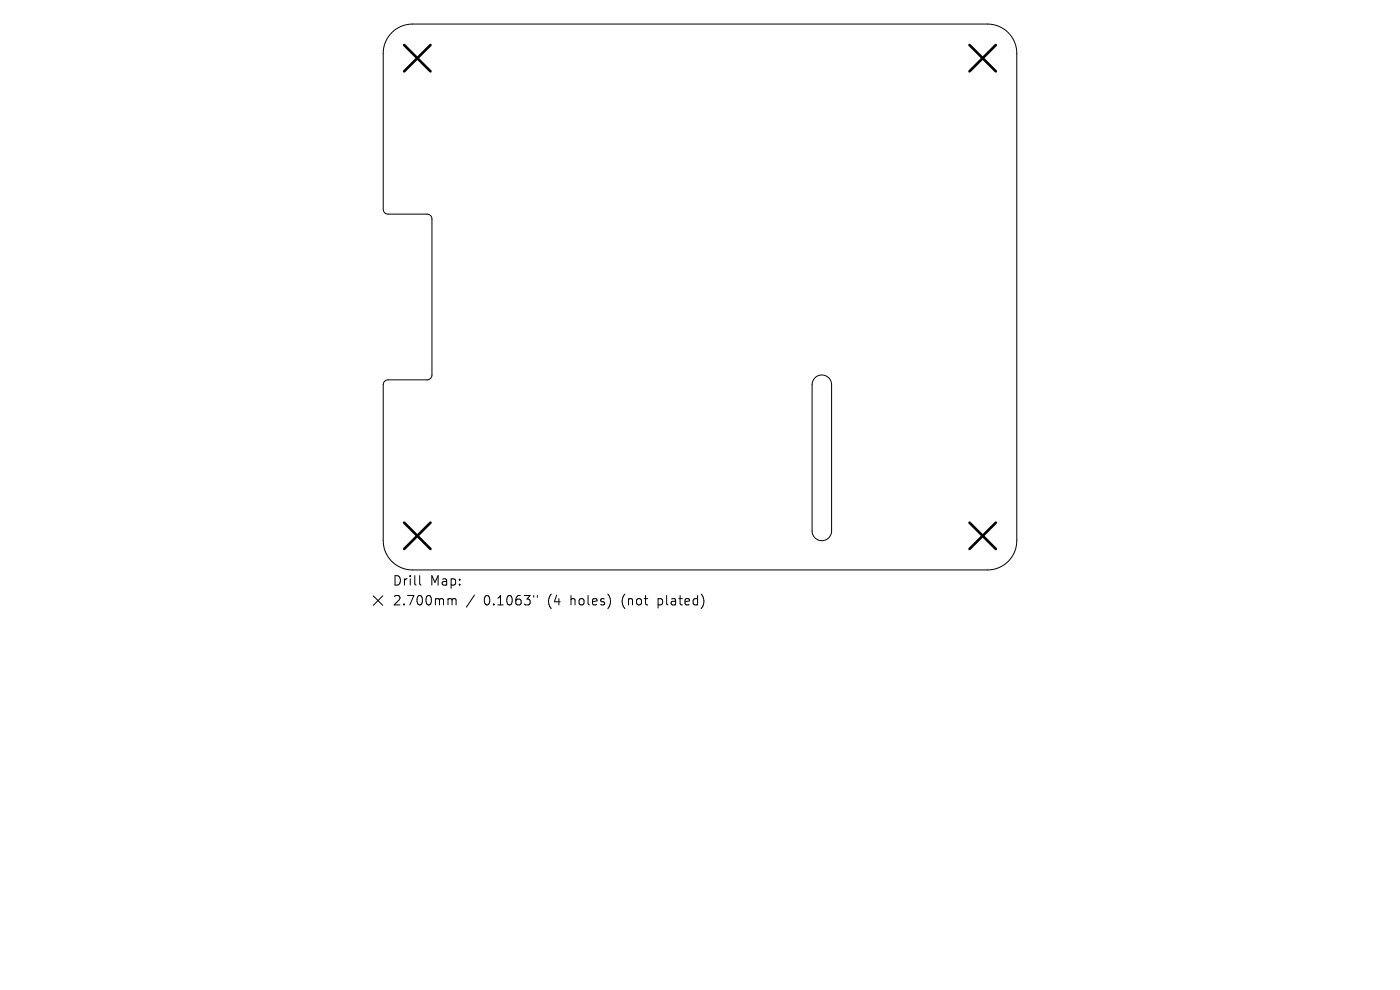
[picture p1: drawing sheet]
<svg xmlns="http://www.w3.org/2000/svg" width="297mm" height="210mm" viewBox="0 0 297 210" stroke-linecap="round" stroke-linejoin="round" font-family="sans-serif">
<defs><g id="words">
<g font-size="2.8">
<text x="83.2" y="124.5">Drill</text>
<text x="91.2" y="124.5">Map:</text>
<text x="83.2" y="128.7">2.700mm</text>
<text x="102.6" y="128.7">0.1063&quot;</text>
<text x="116.4" y="128.7">(4</text>
<text x="121.3" y="128.7">holes)</text>
<text x="132.4" y="128.7">(not</text>
<text x="140.2" y="128.7">plated)</text>
</g>
</g></defs>
<path d="M83.1 6.9a6.2 6.2 0 0 1 4.4-1.8h122a6.2 6.2 0 0 1 6.2 6.2v103.4a6.2 6.2 0 0 1-6.2 6.2h-122a6.2 6.2 0 0 1-6.2-6.2v-33.1a1.03 1.03 0 0 1 1-1h8.3a1.03 1.03 0 0 0 1-1.1v-33a1.03 1.03 0 0 0-1-1.1h-8.3a1.03 1.03 0 0 1-1-1v-33.1a6.2 6.2 0 0 1 1.8-4.4zM172.9 80.2a2.07 2.07 0 0 1 2.2-.5 2.07 2.07 0 0 1 1.3 1.9v31a2.07 2.07 0 0 1-2.1 2.1 2.07 2.07 0 0 1-2-2.1v-31l.2-.9zM79.2 126.4l2 2M81.2 126.4l-2 2M89 122.1v1.7l.3 .3M95.3 127h.3l.3 .3M95.9 127.3l.3-.3 .5 .1 .1 1.2M95.9 127.3v1M100.7 126.2l-1.8 2.6M113.2 126.3v.4M114 126.3v.4" fill="none" stroke="#000" stroke-width=".21"/>
<path d="M85.7 9.5l5.6 5.6M91.3 9.5l-5.6 5.6M205.7 9.5l5.6 5.6M211.3 9.5l-5.6 5.6M85.7 110.9l5.6 5.6M91.3 110.9l-5.6 5.6M205.7 110.9l5.6 5.6M211.3 110.9l-5.6 5.6" fill="none" stroke="#000" stroke-width=".56"/>
<use href="#words"/>
</svg>
